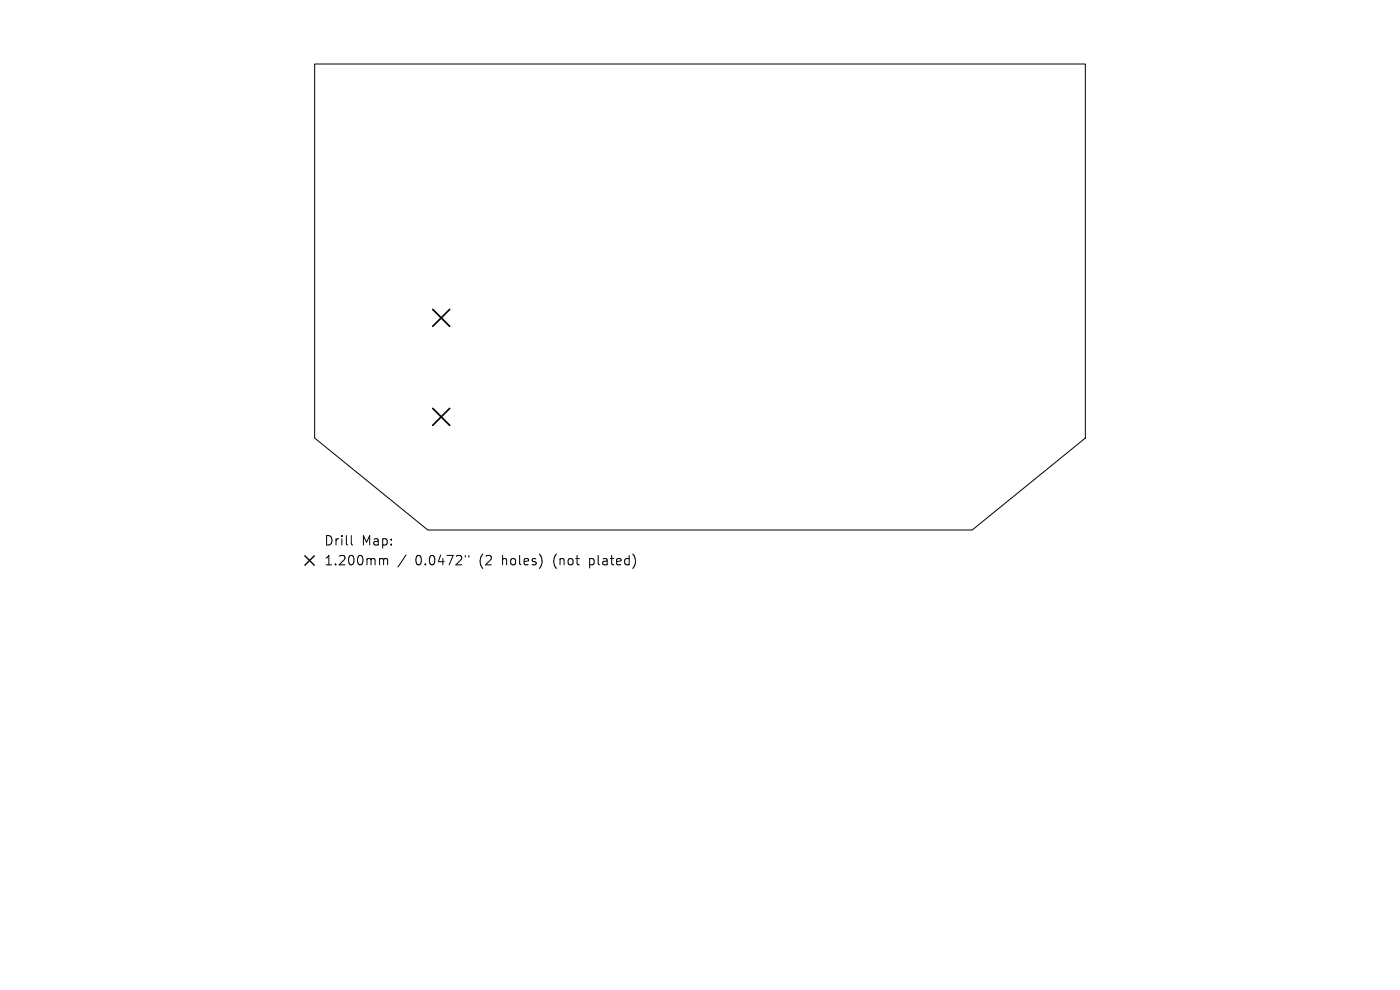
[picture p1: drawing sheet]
<svg xmlns="http://www.w3.org/2000/svg" width="297mm" height="210mm" viewBox="0 0 297 210" stroke-linecap="round" stroke-linejoin="round" font-family="sans-serif">
<defs><g id="words">
<g font-size="2.8">
<text x="68.7" y="116">Drill</text>
<text x="76.7" y="116">Map:</text>
<text x="68.7" y="120.2">1.200mm</text>
<text x="88.1" y="120.2">0.0472&quot;</text>
<text x="101.8" y="120.2">(2</text>
<text x="106.8" y="120.2">holes)</text>
<text x="117.9" y="120.2">(not</text>
<text x="125.7" y="120.2">plated)</text>
</g>
</g></defs>
<path d="M66.8 13.6h163.5v79.3l-24 19.5h-115.5l-24-19.5zM74.5 113.6v1.7l.3 .3M80.8 118.5h.3l.3 .3M81.4 118.8l.3-.3 .4 .1 .1 1.2M81.4 118.8v1M86.1 117.7l-1.7 2.6M98.7 117.8v.4M99.5 117.8v.4" fill="none" stroke="#000" stroke-width=".21"/>
<path d="M91.8 65.6l3.6 3.6M95.4 65.6l-3.6 3.6M91.8 86.6l3.6 3.6M95.4 86.6l-3.6 3.6" fill="none" stroke="#000" stroke-width=".36"/>
<path d="M64.7 117.9l2 2M66.7 117.9l-2 2" fill="none" stroke="#000" stroke-width=".3"/>
<use href="#words"/>
</svg>
